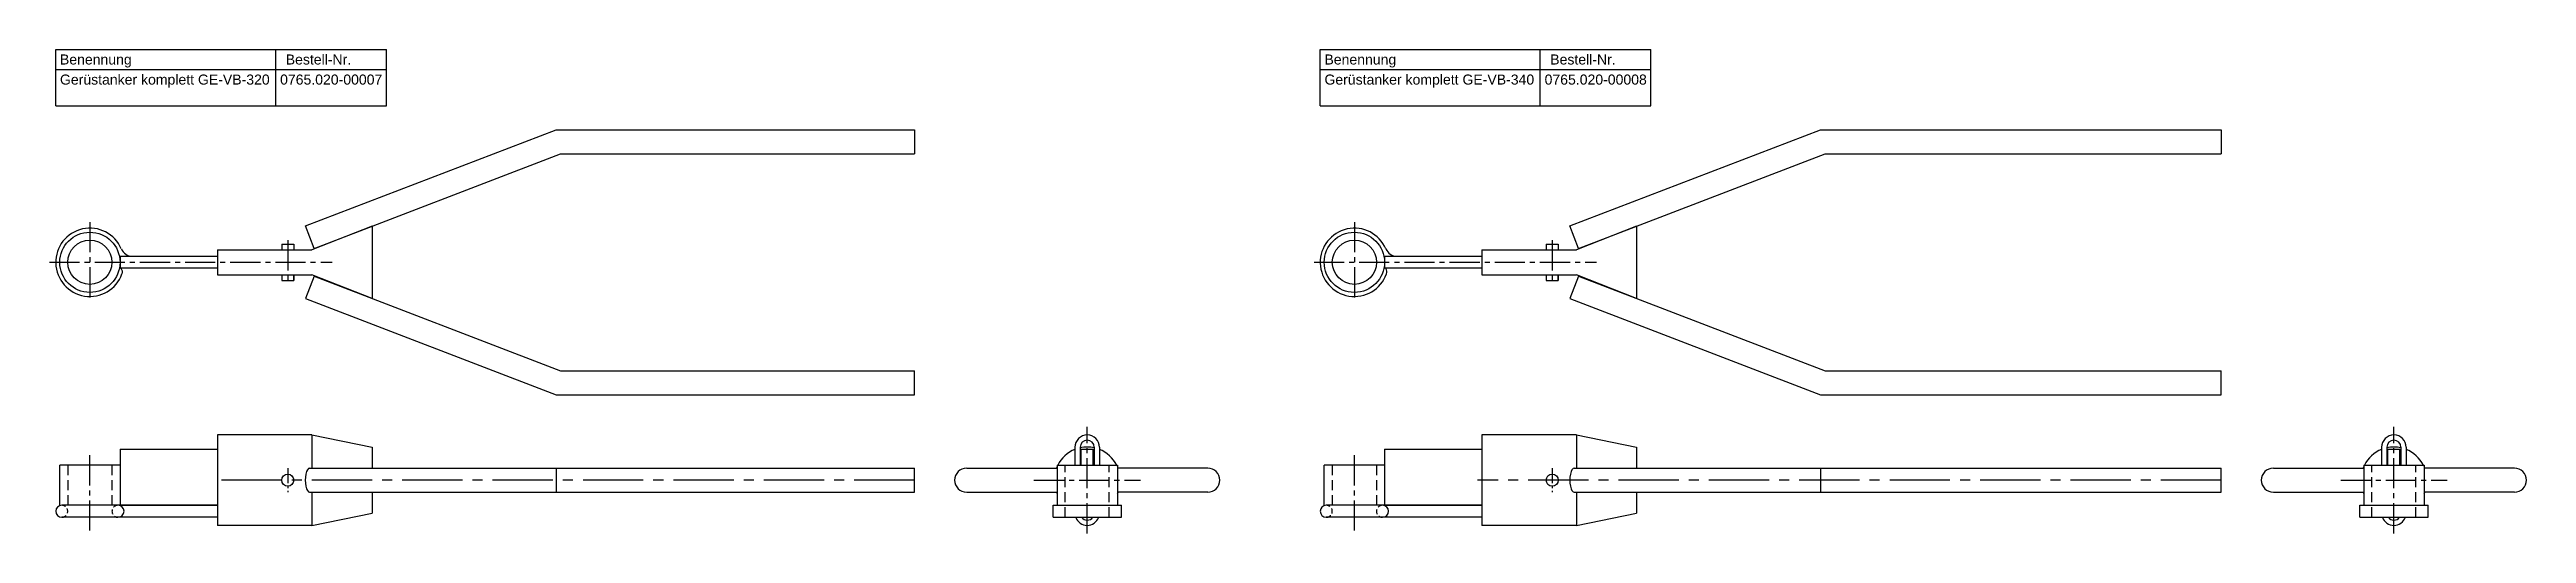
# Model space of a CAD drawing. Header units: millimetres. Extents: x 2369 to 7484, y 242 to 485.
# Drawn here: x 5578 to 6811, y 244 to 485 of the extents above; entities that cross this region are included whole.
import ezdxf

# ---------------------------------------------------------------- set-up
doc = ezdxf.new("R2010")
doc.units = ezdxf.units.MM
doc.header["$LTSCALE"] = 20
doc.linetypes.add('MITTE2', pattern=[1.125, 0.75, -0.125, 0.125, -0.125])
doc.linetypes.add('VERDECKT2', pattern=[0.1875, 0.125, -0.0625])
doc.layers.add('HALFEN', color=2, linetype='Continuous')
doc.styles.add('ARIAL50', font='ARIAL.TTF', dxfattribs={"height": 5})

msp = doc.modelspace()

# ---------------------------------------------------------------- linework, layer by layer
at = {"layer": 'HALFEN'}
for p, q in [((5580.6, 485.1), (5745.2, 485.1)), ((5580.6, 457.1), (5580.6, 485.1)), ((5690.1, 457.1), (5690.1, 485.1)), ((5745.2, 457.1), (5745.2, 485.1)), ((6210.1, 485.1), (6374.7, 485.1)), ((6210.1, 457.1), (6210.1, 485.1)), ((6319.6, 457.1), (6319.6, 485.1)), ((6374.7, 457.1), (6374.7, 485.1)), ((5580.6, 475.1), (5745.2, 475.1)), ((6210.1, 475.1), (6374.7, 475.1)), ((5580.6, 457.1), (5745.2, 457.1)), ((6210.1, 457.1), (6374.7, 457.1)), ((5704.9, 397.2), (5829.7, 445.1)), ((5829.7, 445.1), (6008.1, 445.1)), ((6008.1, 445.1), (6008.1, 433.1)), ((6334.4, 397.2), (6459.2, 445.1)), ((6459.2, 445.1), (6658.6, 445.1)), ((6658.6, 445.1), (6658.6, 433.1)), ((5709.2, 386), (5831.9, 433.1)), ((5831.9, 433.1), (6008.1, 433.1)), ((6338.7, 386), (6461.4, 433.1)), ((6461.4, 433.1), (6658.6, 433.1)), ((5709.2, 386), (5704.9, 397.2)), ((5738.1, 397.1), (5708.1, 385.3)), ((5738.1, 397.1), (5738.1, 361.1)), ((6338.7, 386), (6334.4, 397.2)), ((6367.6, 397.1), (6337.6, 385.3)), ((6367.6, 397.1), (6367.6, 361.1)), ((5661.1, 385.3), (5708.1, 385.3)), ((5661.1, 385.3), (5661.1, 372.8)), ((5693.1, 388.1), (5693.1, 385.3)), ((5693.1, 388.1), (5699.1, 388.1)), ((5699.1, 388.1), (5699.1, 385.3)), ((6290.6, 385.3), (6337.6, 385.3)), ((6290.6, 385.3), (6290.6, 372.8)), ((6322.6, 388.1), (6322.6, 385.3)), ((6322.6, 388.1), (6328.6, 388.1)), ((6328.6, 388.1), (6328.6, 385.3)), ((5661.1, 372.8), (5708.1, 372.8)), ((5693.1, 372.8), (5693.1, 370.1)), ((5693.1, 370.1), (5699.1, 370.1)), ((5699.1, 370.1), (5699.1, 372.8)), ((5699.1, 372.8), (5699.1, 370.1)), ((5709.2, 372.2), (5704.9, 361)), ((5738.1, 361.1), (5708.1, 372.8)), ((5709.2, 372.2), (5831.9, 325.1)), ((6290.6, 372.8), (6337.6, 372.8)), ((6322.6, 372.8), (6322.6, 370.1)), ((6322.6, 370.1), (6328.6, 370.1)), ((6328.6, 370.1), (6328.6, 372.8)), ((6328.6, 372.8), (6328.6, 370.1)), ((6338.7, 372.2), (6334.4, 361)), ((6367.6, 361.1), (6337.6, 372.8)), ((6338.7, 372.2), (6461.4, 325.1)), ((5704.9, 361), (5829.7, 313.1)), ((6334.4, 361), (6459.2, 313.1)), ((5831.9, 325.1), (6008.1, 325.1)), ((6008.1, 313.1), (6008.1, 325.1)), ((6461.4, 325.1), (6658.6, 325.1)), ((6658.6, 313.1), (6658.6, 325.1)), ((5829.7, 313.1), (6008.1, 313.1)), ((6459.2, 313.1), (6658.6, 313.1)), ((5612.6, 286.1), (5661.1, 286.1)), ((5612.6, 286.1), (5612.6, 258.1)), ((5708.1, 293.1), (5661.1, 293.1)), ((5661.1, 293.1), (5661.1, 248.1)), ((5708.1, 293.1), (5738.1, 287.1)), ((5708.1, 293.1), (5708.1, 276.6)), ((5738.1, 287.1), (5738.1, 276.6)), ((6088, 287), (6088, 278.1)), ((6090.6, 287), (6090.6, 278.1)), ((6091.1, 286.1), (6097.1, 286.1)), ((6091.1, 278.1), (6091.1, 286.1)), ((6097.1, 278.1), (6097.1, 286.1)), ((6097.6, 287), (6097.6, 278.1)), ((6100.2, 287), (6100.2, 278.1)), ((6242.1, 286.1), (6290.6, 286.1)), ((6242.1, 286.1), (6242.1, 258.1)), ((6337.6, 293.1), (6290.6, 293.1)), ((6290.6, 293.1), (6290.6, 248.1)), ((6337.6, 293.1), (6367.6, 287.1)), ((6337.6, 293.1), (6337.6, 276.6)), ((6367.6, 287.1), (6367.6, 276.6)), ((6738.5, 287), (6738.5, 278.1)), ((6741.1, 287), (6741.1, 278.1)), ((6741.6, 286.1), (6747.6, 286.1)), ((6741.6, 278.1), (6741.6, 286.1)), ((6747.6, 278.1), (6747.6, 286.1)), ((6748.1, 287), (6748.1, 278.1)), ((6750.7, 287), (6750.7, 278.1)), ((5612.6, 278.1), (5582.6, 278.1)), ((5582.6, 258.1), (5582.6, 278.1)), ((5707, 276.6), (6008.1, 276.6)), ((5829.7, 276.6), (5829.7, 264.6)), ((6008.1, 264.6), (6008.1, 276.6)), ((6034.1, 276.6), (6079.1, 276.6)), ((6079.1, 278.1), (6109.1, 278.1)), ((6079.1, 278.1), (6079.1, 258.1)), ((6109.1, 278.1), (6109.1, 258.1)), ((6154.1, 276.6), (6109.1, 276.6)), ((6242.1, 278.1), (6212.1, 278.1)), ((6212.1, 258.1), (6212.1, 278.1)), ((6336.5, 276.6), (6658.6, 276.6)), ((6459.2, 276.6), (6459.2, 264.6)), ((6658.6, 264.6), (6658.6, 276.6)), ((6684.6, 276.6), (6729.6, 276.6)), ((6729.6, 278.1), (6759.6, 278.1)), ((6729.6, 278.1), (6729.6, 258.1)), ((6759.6, 278.1), (6759.6, 258.1)), ((6804.6, 276.6), (6759.6, 276.6)), ((5707, 264.6), (6008.1, 264.6)), ((5708.1, 264.6), (5708.1, 248.1)), ((5708.1, 264.6), (5708.1, 248.1)), ((5738.1, 264.6), (5738.1, 254.1)), ((6034.1, 264.6), (6079.1, 264.6)), ((6154.1, 264.6), (6109.1, 264.6)), ((6336.5, 264.6), (6658.6, 264.6)), ((6337.6, 264.6), (6337.6, 248.1)), ((6337.6, 264.6), (6337.6, 248.1)), ((6367.6, 264.6), (6367.6, 254.1)), ((6684.6, 264.6), (6729.6, 264.6)), ((6804.6, 264.6), (6759.6, 264.6)), ((5661.1, 258.1), (5583.6, 258.1)), ((5661.1, 252.1), (5583.6, 252.1)), ((5612.6, 258.1), (5661.1, 258.1)), ((5708.1, 248.1), (5661.1, 248.1)), ((5708.1, 248.1), (5738.1, 254.1)), ((6077.1, 252.1), (6077.1, 258.1)), ((6077.1, 258.1), (6111.1, 258.1)), ((6077.1, 252.1), (6111.1, 252.1)), ((6111.1, 252.1), (6111.1, 258.1)), ((6290.6, 258.1), (6213.1, 258.1)), ((6290.6, 252.1), (6213.1, 252.1)), ((6242.1, 258.1), (6290.6, 258.1)), ((6337.6, 248.1), (6290.6, 248.1)), ((6337.6, 248.1), (6367.6, 254.1)), ((6727.6, 252.1), (6727.6, 258.1)), ((6727.6, 258.1), (6761.6, 258.1)), ((6727.6, 252.1), (6761.6, 252.1)), ((6761.6, 252.1), (6761.6, 258.1))]:
    msp.add_line(p, q, dxfattribs=at)
at = {"layer": 'HALFEN', "color": 1, "linetype": 'MITTE2'}
for p, q in [((5597.6, 399.1), (5597.6, 359.1)), ((6227.1, 399.1), (6227.1, 359.1)), ((5696.1, 390.1), (5696.1, 368.1)), ((6325.6, 390.1), (6325.6, 368.1)), ((5577.5, 379.1), (5718.2, 379.1)), ((6207, 379.1), (6347.7, 379.1)), ((6094.1, 244.1), (6094.1, 297.1)), ((6744.6, 244.1), (6744.6, 297.1)), ((5597.6, 245.5), (5597.6, 284.1)), ((6227.1, 245.5), (6227.1, 284.1)), ((6067.6, 270.6), (6120.6, 270.6)), ((6718.1, 270.6), (6771.1, 270.6))]:
    msp.add_line(p, q, dxfattribs=at)
at = {"layer": 'HALFEN', "color": 1, "linetype": 'VERDECKT2', "ltscale": 2}
for p, q in [((5586.6, 278.1), (5586.6, 258.1)), ((5608.6, 278.1), (5608.6, 258.1)), ((6083.1, 252.1), (6083.1, 278.1)), ((6105.1, 252.1), (6105.1, 278.1)), ((6216.1, 278.1), (6216.1, 258.1)), ((6238.1, 278.1), (6238.1, 258.1)), ((6733.6, 252.1), (6733.6, 278.1)), ((6755.6, 252.1), (6755.6, 278.1))]:
    msp.add_line(p, q, dxfattribs=at)
at = {"layer": 'HALFEN', "color": 1, "linetype": 'MITTE2', "ltscale": 0.5}
for p, q in [((5696.1, 276.6), (5696.1, 264.6)), ((6325.6, 276.6), (6325.6, 264.6))]:
    msp.add_line(p, q, dxfattribs=at)
at = {"layer": 'HALFEN', "color": 1, "linetype": 'MITTE2', "ltscale": 2}
for p, q in [((6008.1, 270.6), (5658.9, 270.6)), ((6658.6, 270.6), (6288.4, 270.6))]:
    msp.add_line(p, q, dxfattribs=at)
at = {"layer": 'HALFEN'}
for points in [[(5661.1, 376.1), (5612.8, 376.1), (5612.8, 382.1), (5661.1, 382.1)], [(6290.6, 376.1), (6242.3, 376.1), (6242.3, 382.1), (6290.6, 382.1)]]:
    msp.add_lwpolyline(points, dxfattribs=at)
for centre, radius in [((5597.6, 379.1), 15), ((5597.6, 379.1), 11), ((6227.1, 379.1), 15), ((6227.1, 379.1), 11), ((5696.1, 270.6), 3), ((6325.6, 270.6), 3)]:
    msp.add_circle(centre, radius, dxfattribs=at)
for centre, radius, start, end in [((5597.6, 379.1), 17, 23.0357, 340.1276), ((6227.1, 379.1), 17, 23.0357, 340.1276), ((5618.8, 388.1), 6, 203.0357, 270), ((6248.3, 388.1), 6, 203.0357, 270), ((5610.8, 374.3), 3, 340.1276, 35.8967), ((6240.3, 374.3), 3, 340.1276, 35.8967), ((6094.1, 287), 6.1, 0, 180), ((6094.1, 287), 3.5, 0, 180), ((6744.6, 287), 6.1, 0, 180), ((6744.6, 287), 3.5, 0, 180), ((6034.1, 270.6), 6, 90, 270), ((6154.1, 270.6), 6, 270, 90), ((6684.6, 270.6), 6, 90, 270), ((6804.6, 270.6), 6, 270, 90), ((5583.6, 255.1), 3, 90, 270), ((5611.6, 255.1), 3, 270, 90), ((6094.1, 254.2), 6.1, 200.1368, 339.8632), ((6094.1, 254.2), 3.5, 216.8699, 323.1301), ((6213.1, 255.1), 3, 90, 270), ((6241.1, 255.1), 3, 270, 90), ((6744.6, 254.2), 6.1, 200.1368, 339.8632), ((6744.6, 254.2), 3.5, 216.8699, 323.1301)]:
    msp.add_arc(centre, radius, start, end, dxfattribs=at)
at = {"layer": 'HALFEN', "color": 2}
for centre, start, end in [((6094.1, 270.6), 111.6969, 152.9643), ((6094.1, 270.6), 77.7533, 102.2467), ((6094.1, 270.6), 27.0357, 68.3031), ((6744.6, 270.6), 111.6969, 152.9643), ((6744.6, 270.6), 77.7533, 102.2467), ((6744.6, 270.6), 27.0357, 68.3031), ((6094.1, 270.6), 155.38, 158.6763), ((6094.1, 270.6), 21.3237, 24.62), ((6744.6, 270.6), 155.38, 158.6763), ((6744.6, 270.6), 21.3237, 24.62), ((6094.1, 270.6), 201.3237, 204.62), ((6094.1, 270.6), 335.38, 338.6763), ((6744.6, 270.6), 201.3237, 204.62), ((6744.6, 270.6), 335.38, 338.6763)]:
    msp.add_arc(centre, 16.5, start, end, dxfattribs=at)
at = {"layer": 'HALFEN', "color": 1, "linetype": 'VERDECKT2'}
for centre, start, end in [((5583.6, 255.1), 270, 90), ((5611.6, 255.1), 90, 270), ((6213.1, 255.1), 270, 90), ((6241.1, 255.1), 90, 270)]:
    msp.add_arc(centre, 3, start, end, dxfattribs=at)
at = {"layer": 'HALFEN'}
for centre in [(5707, 270.6), (6336.5, 270.6)]:
    msp.add_ellipse(centre, major_axis=(0, 6), ratio=0.358368, start_param=0, end_param=3.141593, dxfattribs=at)

# ---------------------------------------------------------------- texts
at = {"layer": 'HALFEN', "style": 'ARIAL50'}
for s, p in [('Benennung', (5582.7, 477.6)), ('Bestell-Nr.', (5695.1, 477.6)), ('Benennung', (6212.2, 477.6)), ('Bestell-Nr.', (6324.6, 477.6)), ('Gerüstanker komplett GE-VB-320', (5582.7, 467.6)), ('0765.020-00007', (5692.3, 467.6)), ('Gerüstanker komplett GE-VB-340', (6212.2, 467.6)), ('0765.020-00008', (6321.8, 467.6))]:
    msp.add_text(s, height=5, dxfattribs=at).set_placement(p)

doc.saveas('drawing.dxf')
